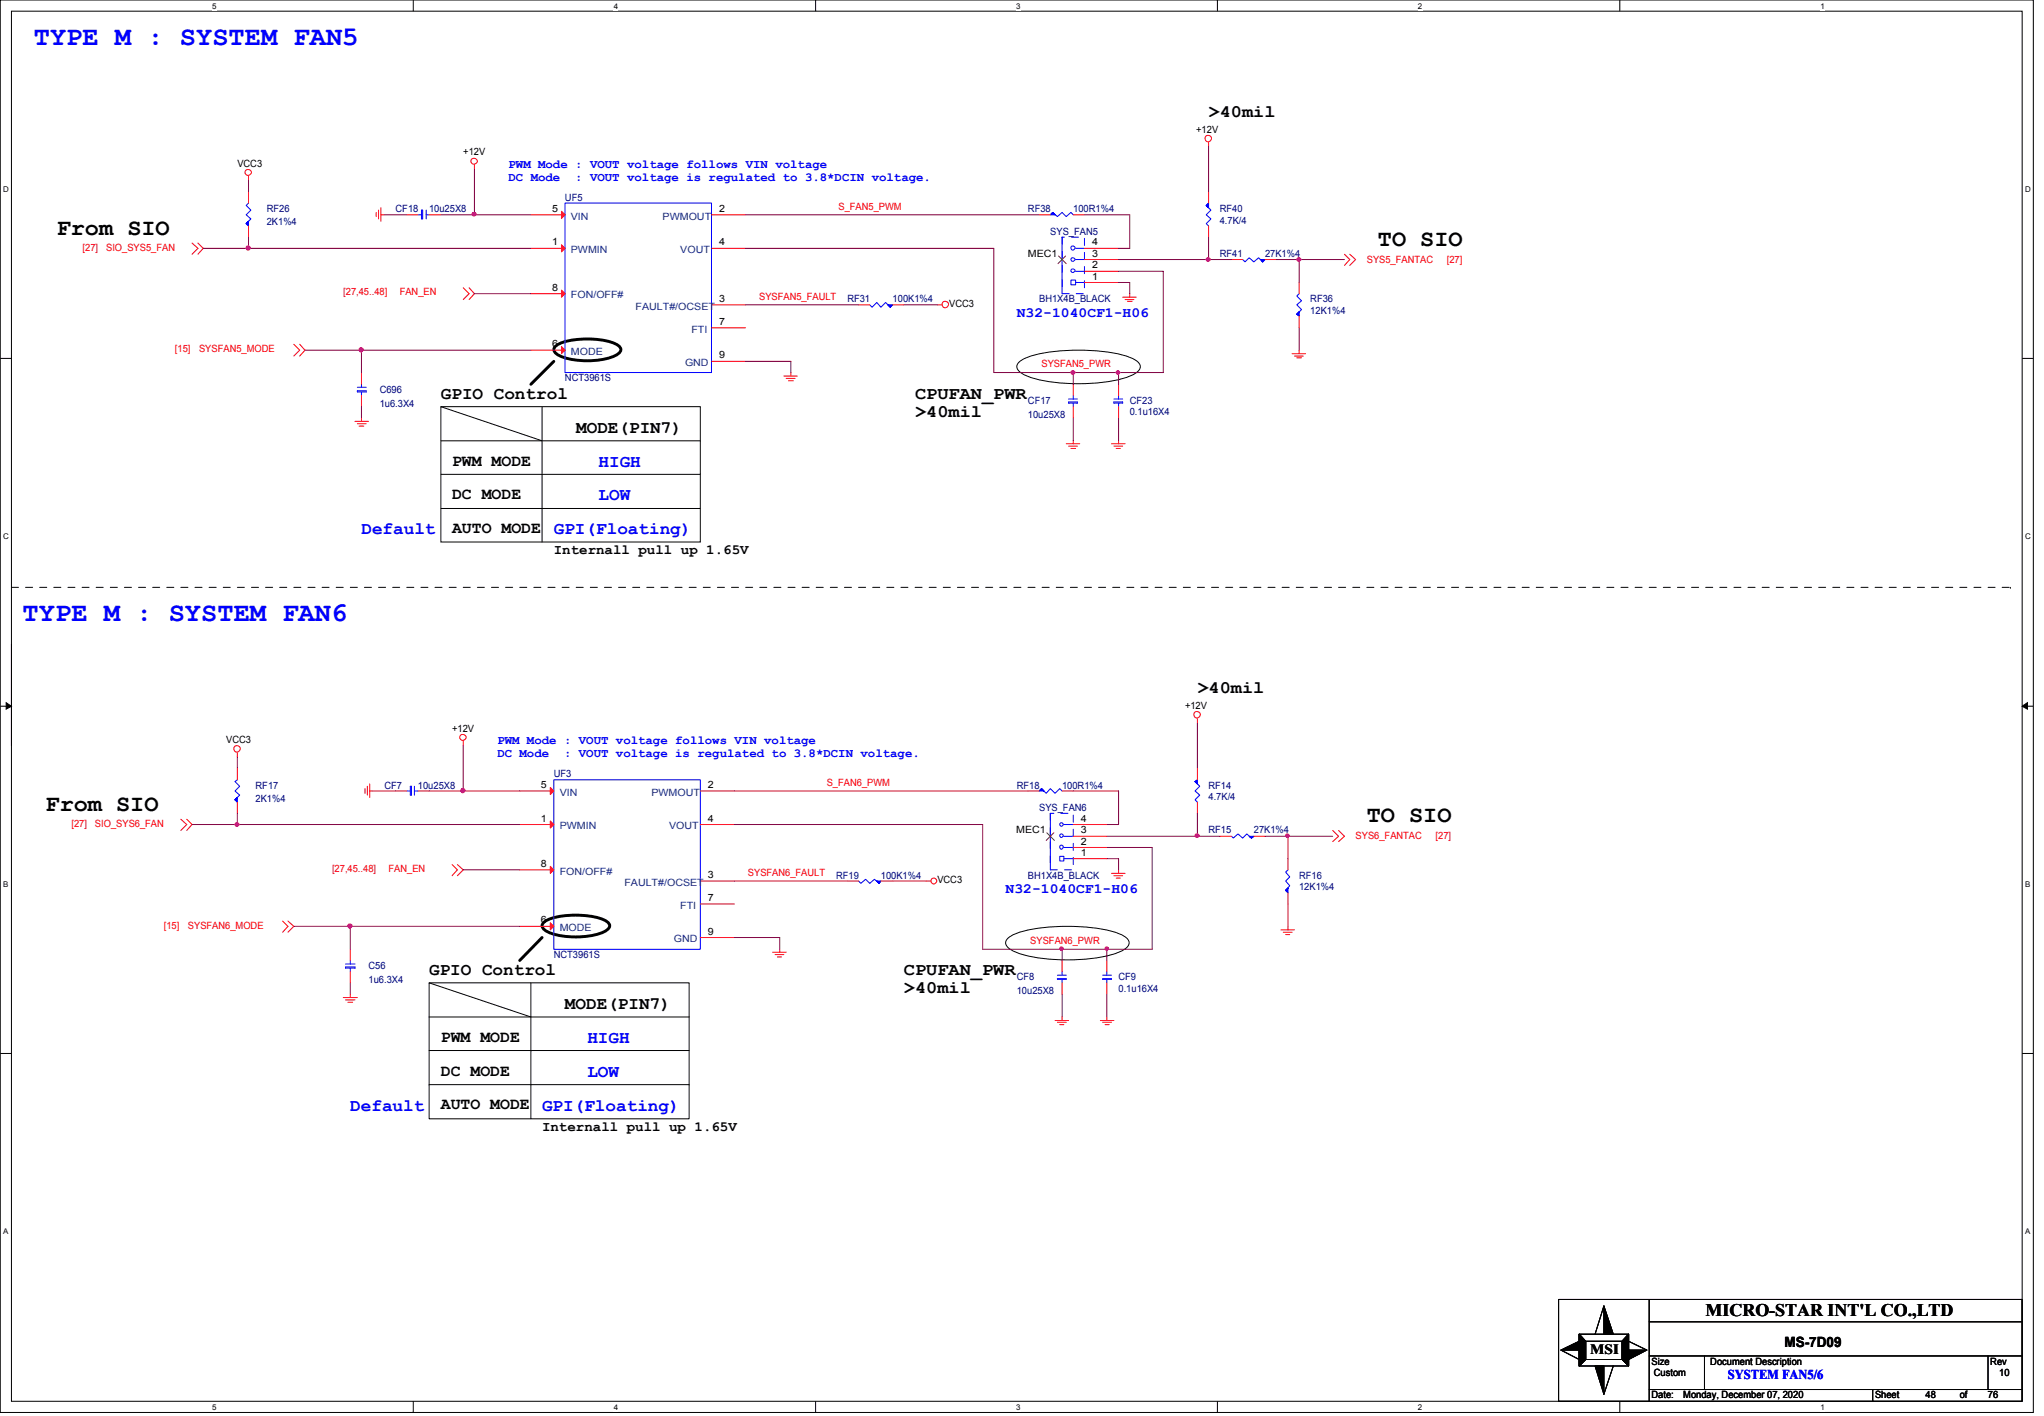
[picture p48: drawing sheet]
<svg xmlns="http://www.w3.org/2000/svg" width="294mm" height="204mm" viewBox="0 0 294 204" stroke-linecap="round" stroke-linejoin="round" font-family="sans-serif">
<defs><g id="words">
<g font-size="3.9" fill="#00f">
<text x="4.9" y="6.4">TYPE M : SYSTEM FAN5</text>
<text x="3.3" y="89.3">TYPE M : SYSTEM FAN6</text>
</g>
<g font-size="3.4">
<text x="8.2" y="33.8">From SIO</text>
<text x="198.3" y="35.4">TO SIO</text>
<text x="6.6" y="116.7">From SIO</text>
<text x="196.7" y="118.3">TO SIO</text>
</g>
<g font-size="2.5">
<text x="173.9" y="16.8">&gt;40mil</text>
<text x="63.5" y="57.4">GPIO Control</text>
<text x="131.7" y="57.4">CPUFAN_PWR</text>
<text x="131.7" y="59.9">&gt;40mil</text>
<text x="82.9" y="62.2">MODE(PIN7)</text>
<text x="172.3" y="99.7">&gt;40mil</text>
<text x="61.8" y="140.3">GPIO Control</text>
<text x="130.1" y="140.3">CPUFAN_PWR</text>
<text x="130.1" y="142.8">&gt;40mil</text>
<text x="81.3" y="145.1">MODE(PIN7)</text>
<text x="245.5" y="189.3">MICRO-STAR INT'L CO.,LTD</text>
</g>
<g font-size="2.5" fill="#00f">
<text x="86.1" y="67.1">HIGH</text>
<text x="86.1" y="72">LOW</text>
<text x="52" y="76.9">Default</text>
<text x="79.7" y="76.9">GPI(Floating)</text>
<text x="84.5" y="150">HIGH</text>
<text x="84.5" y="154.9">LOW</text>
<text x="50.4" y="159.8">Default</text>
<text x="78" y="159.8">GPI(Floating)</text>
</g>
<g font-size="2.4">
<text x="65.1" y="67">PWM MODE</text>
<text x="65.1" y="71.8">DC MODE</text>
<text x="65.1" y="76.7">AUTO MODE</text>
<text x="63.5" y="149.9">PWM MODE</text>
<text x="63.5" y="154.8">DC MODE</text>
<text x="63.5" y="159.6">AUTO MODE</text>
</g>
<g font-size="2" fill="#00f">
<text x="146.3" y="45.6">N32-1040CF1-H06</text>
<text x="144.7" y="128.4">N32-1040CF1-H06</text>
</g>
<g font-size="2">
<text x="79.7" y="79.7">Internall pull up 1.65V</text>
<text x="78" y="162.6">Internall pull up 1.65V</text>
<text x="228.9" y="194.7">MSI</text>
<text x="256.8" y="193.7">MS-7D09</text>
</g>
<text font-size="1.9" fill="#00f" x="248.7" y="198.4">SYSTEM FAN5/6</text>
<g font-size="1.8" fill="#00f">
<text x="73.2" y="24.2">PWM Mode : VOUT voltage follows VIN voltage</text>
<text x="73.2" y="26">DC Mode</text>
<text x="82.8" y="26">: VOUT voltage is regulated to 3.8*DCIN voltage.</text>
<text x="71.6" y="107.1">PWM Mode : VOUT voltage follows VIN voltage</text>
<text x="71.6" y="108.9">DC Mode</text>
<text x="81.2" y="108.9">: VOUT voltage is regulated to 3.8*DCIN voltage.</text>
</g>
<g font-size="1.4">
<text x="66.7" y="22.4">+12V</text>
<text x="172.2" y="19.1">+12V</text>
<text x="34.2" y="24">VCC3</text>
<text x="79.5" y="35.3">1</text>
<text x="79.5" y="30.5">5</text>
<text x="103.5" y="35.3">4</text>
<text x="103.5" y="30.5">2</text>
<text x="157.2" y="35.3">4</text>
<text x="79.5" y="41.8">8</text>
<text x="148" y="36.9">MEC1</text>
<text x="157.2" y="40.2">1</text>
<text x="157.2" y="38.6">2</text>
<text x="157.2" y="36.9">3</text>
<text x="103.5" y="43.4">3</text>
<text x="103.5" y="46.7">7</text>
<text x="136.6" y="44.2">VCC3</text>
<text x="79.5" y="50">6</text>
<text x="103.5" y="51.6">9</text>
<text x="32.6" y="106.9">VCC3</text>
<text x="65.1" y="105.3">+12V</text>
<text x="170.6" y="102">+12V</text>
<text x="77.8" y="113.4">5</text>
<text x="101.9" y="113.4">2</text>
<text x="77.8" y="118.2">1</text>
<text x="101.9" y="118.2">4</text>
<text x="146.3" y="119.9">MEC1</text>
<text x="155.6" y="119.9">3</text>
<text x="155.6" y="118.2">4</text>
<text x="77.8" y="124.7">8</text>
<text x="155.6" y="123.1">1</text>
<text x="155.6" y="121.5">2</text>
<text x="101.9" y="126.3">3</text>
<text x="101.9" y="129.6">7</text>
<text x="134.9" y="127.1">VCC3</text>
<text x="77.8" y="132.8">6</text>
<text x="101.9" y="134.5">9</text>
<text x="237.7" y="196.3">Size</text>
<text x="238" y="198">Custom</text>
<text x="246.2" y="196.3">Document Description</text>
<text x="286.5" y="196.3">Rev</text>
<text x="287.7" y="198">10</text>
<text x="237.7" y="201.2">Date:</text>
<text x="242.3" y="201.2">Monday, December 07, 2020</text>
<text x="269.9" y="201.2">Sheet</text>
<text x="277.2" y="201.2">48</text>
<text x="282.1" y="201.2">of</text>
<text x="286.1" y="201.2">76</text>
</g>
<g font-size="1.4" fill="#000080">
<text x="81.3" y="28.9">UF5</text>
<text x="38.4" y="30.5">RF26</text>
<text x="38.4" y="32.4">2K1%4</text>
<text x="56.9" y="30.5">CF18</text>
<text x="61.8" y="30.5">10u25X8</text>
<text x="148" y="30.5">RF38</text>
<text x="151.2" y="33.8">SYS_FAN5</text>
<text x="154.5" y="30.5">100R1%4</text>
<text x="175.6" y="30.5">RF40</text>
<text x="175.6" y="32.2">4.7K/4</text>
<text x="175.6" y="37">RF41</text>
<text x="182.1" y="37">27K1%4</text>
<text x="122" y="43.5">RF31</text>
<text x="128.5" y="43.5">100K1%4</text>
<text x="149.6" y="43.5">BH1X4B_BLACK</text>
<text x="188.6" y="43.5">RF36</text>
<text x="188.6" y="45.1">12K1%4</text>
<text x="54.6" y="56.6">C696</text>
<text x="54.6" y="58.5">1u6.3X4</text>
<text x="81.3" y="54.9">NCT3961S</text>
<text x="148" y="58.2">CF17</text>
<text x="162.6" y="58.2">CF23</text>
<text x="162.6" y="59.8">0.1u16X4</text>
<text x="148" y="60.1">10u25X8</text>
<text x="36.8" y="113.5">RF17</text>
<text x="55.3" y="113.5">CF7</text>
<text x="60.2" y="113.5">10u25X8</text>
<text x="79.7" y="111.8">UF3</text>
<text x="146.3" y="113.5">RF18</text>
<text x="152.9" y="113.5">100R1%4</text>
<text x="173.9" y="113.5">RF14</text>
<text x="36.8" y="115.4">2K1%4</text>
<text x="149.6" y="116.7">SYS_FAN6</text>
<text x="173.9" y="115.1">4.7K/4</text>
<text x="173.9" y="119.9">RF15</text>
<text x="180.5" y="119.9">27K1%4</text>
<text x="120.4" y="126.4">RF19</text>
<text x="126.8" y="126.4">100K1%4</text>
<text x="148" y="126.4">BH1X4B_BLACK</text>
<text x="187" y="126.4">RF16</text>
<text x="187" y="128">12K1%4</text>
<text x="79.7" y="137.8">NCT3961S</text>
<text x="53" y="139.4">C56</text>
<text x="53" y="141.4">1u6.3X4</text>
<text x="146.3" y="141.1">CF8</text>
<text x="146.3" y="143">10u25X8</text>
<text x="161" y="141.1">CF9</text>
<text x="161" y="142.7">0.1u16X4</text>
</g>
<g font-size="1.4" fill="#004080">
<text x="82.2" y="31.6">VIN</text>
<text x="95.4" y="31.6">PWMOUT</text>
<text x="82.2" y="36.4">PWMIN</text>
<text x="97.9" y="36.4">VOUT</text>
<text x="82.2" y="42.9">FON/OFF#</text>
<text x="91.5" y="44.5">FAULT#/OCSET</text>
<text x="99.5" y="47.8">FTI</text>
<text x="82.2" y="51.1">MODE</text>
<text x="98.6" y="52.7">GND</text>
<text x="80.6" y="119.3">PWMIN</text>
<text x="80.6" y="114.5">VIN</text>
<text x="93.8" y="114.5">PWMOUT</text>
<text x="96.3" y="119.3">VOUT</text>
<text x="80.6" y="125.8">FON/OFF#</text>
<text x="89.9" y="127.4">FAULT#/OCSET</text>
<text x="97.9" y="130.7">FTI</text>
<text x="80.6" y="133.9">MODE</text>
<text x="97" y="135.6">GND</text>
</g>
<g font-size="1.4" fill="#f00">
<text x="120.7" y="30.1">S_FAN5_PWM</text>
<text x="11.9" y="36.1">[27]</text>
<text x="15.3" y="36.1">SIO_SYS5_FAN</text>
<text x="196.7" y="37.8">SYS5_FANTAC</text>
<text x="208.2" y="37.8">[27]</text>
<text x="49.4" y="42.5">[27,45..48]</text>
<text x="57.5" y="42.5">FAN_EN</text>
<text x="109.3" y="43.1">SYSFAN5_FAULT</text>
<text x="25.2" y="50.6">[15]</text>
<text x="28.7" y="50.6">SYSFAN5_MODE</text>
<text x="149.9" y="52.8">SYSFAN5_PWR</text>
<text x="119" y="113">S_FAN6_PWM</text>
<text x="10.3" y="119">[27]</text>
<text x="13.7" y="119">SIO_SYS6_FAN</text>
<text x="47.8" y="125.5">[27,45..48]</text>
<text x="55.9" y="125.5">FAN_EN</text>
<text x="107.7" y="126">SYSFAN6_FAULT</text>
<text x="195.1" y="120.7">SYS6_FANTAC</text>
<text x="206.6" y="120.7">[27]</text>
<text x="23.6" y="133.6">[15]</text>
<text x="27" y="133.6">SYSFAN6_MODE</text>
<text x="148.3" y="135.8">SYSFAN6_PWR</text>
</g>
<g font-size="1.1">
<text x="30.5" y="1.3">5</text>
<text x="88.3" y="1.3">4</text>
<text x="146.3" y="1.3">3</text>
<text x="204.1" y="1.3">2</text>
<text x="262" y="1.3">1</text>
<text x=".5" y="27.6">D</text>
<text x="291.5" y="27.6">D</text>
<text x=".5" y="77.6">C</text>
<text x="291.5" y="77.6">C</text>
<text x=".5" y="127.6">B</text>
<text x="291.5" y="127.6">B</text>
<text x=".5" y="177.5">A</text>
<text x="291.5" y="177.5">A</text>
<text x="30.5" y="202.9">5</text>
<text x="88.3" y="202.9">4</text>
<text x="146.3" y="202.9">3</text>
<text x="204.1" y="202.9">2</text>
<text x="262" y="202.9">1</text>
</g>
</g></defs>
<path d="M0 0h292.7v203.2h-292.7zM1.6 1.6h289.4v200h-289.4z" fill="none" stroke="#000" stroke-width=".14"/>
<g fill="#fff">
<path d="M30.5 .3h.6v1.2h-.6z"/>
<path d="M30.5 201.9h.6v1.2h-.6z"/>
</g>
<path d="M59.5 0v1.6M59.5 201.6v1.6" fill="none" stroke="#000" stroke-width=".14"/>
<g fill="#fff">
<path d="M88.3 .3h.6v1.2h-.6z"/>
<path d="M88.3 201.9h.6v1.2h-.6z"/>
</g>
<path d="M117.4 0v1.6M117.4 201.6v1.6" fill="none" stroke="#000" stroke-width=".14"/>
<g fill="#fff">
<path d="M146.3 .3h.6v1.2h-.6z"/>
<path d="M146.3 201.9h.6v1.2h-.6z"/>
</g>
<path d="M175.2 0v1.6M175.2 201.6v1.6" fill="none" stroke="#000" stroke-width=".14"/>
<g fill="#fff">
<path d="M204.1 .3h.6v1.2h-.6z"/>
<path d="M204.1 201.9h.6v1.2h-.6z"/>
</g>
<path d="M233.1 0v1.6M233.1 201.6v1.6" fill="none" stroke="#000" stroke-width=".14"/>
<g fill="#fff">
<path d="M262 .3h.6v1.2h-.6z"/>
<path d="M262 201.9h.6v1.2h-.6z"/>
<path d="M.5 26.6h.7v1.3h-.7z"/>
<path d="M291.5 26.6h.7v1.3h-.7z"/>
<path d="M.5 76.5h.7v1.3h-.7z"/>
<path d="M291.5 76.5h.7v1.3h-.7z"/>
</g>
<path d="M0 51.6h1.6M291 51.6h1.7" fill="none" stroke="#000" stroke-width=".14"/>
<g fill="#fff">
<path d="M.5 126.6h.6v1.2h-.6z"/>
<path d="M291.5 126.6h.6v1.2h-.6z"/>
</g>
<path d="M0 101.6h1.6M.9 101.1l.7 .5-.7 .4zM291 101.6h1.7M291 101.6l.8-.5v.9z" fill="none" stroke="#000" stroke-width=".14"/>
<path d="M.9 101.1l.7 .5-.7 .4zM291 101.6l.8-.5v.9z" fill="#000"/>
<g fill="#fff">
<path d="M.5 176.5h.6v1.3h-.6z"/>
<path d="M291.5 176.5h.6v1.3h-.6z"/>
</g>
<g fill="none" stroke="#000" stroke-width=".14">
<path d="M63.5 58.5l14.5 4.9M63.5 58.5h37.3v19.5h-37.3zM78 58.5v19.5M146.8 52a11.9 11.9 0 0 1 5.6-1.5 26.7 26.7 0 0 1 10 .8 2.1 2.1 0 0 1 1.7 1.4 2.14 2.14 0 0 1-1.7 1.5 26.1 26.1 0 0 1-14.3 0 2.14 2.14 0 0 1-1.8-1.5l.2-.3zM63.5 63.4h37.3M63.5 68.2h37.3M63.5 73.2h37.3M1.6 92.6v14.7M145.2 134.9a11.9 11.9 0 0 1 5.6-1.5 26.7 26.7 0 0 1 10 .8 2.1 2.1 0 0 1 1.7 1.4 2.14 2.14 0 0 1-1.7 1.5 26.1 26.1 0 0 1-14.3 0 2.14 2.14 0 0 1-1.8-1.5l.2-.4zM0 151.6h1.6M61.8 146.3h37.4M61.8 151.1h37.4"/>
<path d="M61.8 156h37.4M61.8 141.4l14.6 4.9M61.8 141.4h37.4v19.6h-37.4zM76.4 141.4v19.6M291 151.6h1.7M224.3 186.9h66.7v14.7h-66.7zM224.7 194.2l2.6-1.2v1.2zM224.7 194.2l2.6 1.4M227.3 191.9l.9 1.1v2.6l-.9 .9zM227.3 191.9l.9 1.1M227.3 191.9h7.1v4.6h-7.1zM228.2 195.6l-.9 .9"/>
<path d="M228.2 193h5.3v2.6h-5.3zM229.6 196.5h1.2v4.1zM230.8 187.9l1.4 4h-1.4zM230.8 187.9l-1.2 4M232.2 196.5l-1.4 4.1M233.5 195.6l.9 .9M234.4 193l2.6 1.2M234.4 194.2h2.6l-2.6 1.4zM234.4 191.9v4.6l-.9-.9v-2.6zM234.4 191.9l-.9 1.1M237.4 199.9h53.6M237.4 195.1h53.6"/>
<path d="M237.4 190.2h53.6M237.4 186.9v14.7M245.3 195.1v4.8M269.5 199.9v1.7M286.1 195.1v4.8"/>
</g>
<path d="M79.7 52l-3.3 3.3M80.1 49.7a10.8 10.8 0 0 1 7.1-.7 3.4 3.4 0 0 1 2.1 1l.1 .3a1.74 1.74 0 0 1-1.5 1.1 11.7 11.7 0 0 1-7.4-.2l-.7-.6-.1-.3 .1-.3zM78 134.9l-3.2 3.3M78.4 132.6a10.6 10.6 0 0 1 6.4-.8 5 5 0 0 1 2.9 1.1l.1 .3a1.74 1.74 0 0 1-1.5 1.1 12 12 0 0 1-7.5-.2l-.7-.6-.1-.3 .1-.3z" fill="none" stroke="#000" stroke-width=".42"/>
<path d="M1.6 84.5h287.8M289.4 84.5h.1" fill="none" stroke="#000" stroke-width=".14" stroke-dasharray="1 1 1 1 1 1 1 1"/>
<g fill="none" stroke="#f00" stroke-width=".14">
<path d="M27.6 35l.9 .7-.9 .9M28.5 35l.7 .7-.7 .9M35.8 25.3v.7M54.1 30.6v.6M54.5 30.2v1.3M54.8 30.9h.5M54.8 29.9v1.9M68.3 23.7v.7M102.4 35.7h4.9M102.4 30.9h4.9M173.9 20.5v.6M193.5 36.6l.8 .7-.8 .9"/>
<path d="M194.3 36.6l.8 .7-.8 .9M42.3 49.5l.8 .9-.8 .8M43.1 49.5l.8 .9-.8 .8M66.7 41.4l.8 .8-.8 .9M67.5 41.4l.8 .8-.8 .9M102.4 43.9h4.9M112.8 54.1h2M113.2 54.4h1.2M113.5 54.8h.7M113.8 53.6v.5M134.9 43.9h.7M161.6 42.8h1.9"/>
<path d="M161.9 43.1h1.3M162.3 43.4h.6M162.6 42.2v.6M186 50.9h1.9M186.3 51.2h1.3M186.6 51.5h.7M187 50.4v.5M51.1 60.6h1.9M51.4 61h1.3M51.7 61.3h.7M52 60.1v.5M153.5 63.8h1.9"/>
<path d="M153.8 64.2h1.3M154.1 64.5h.7M154.5 63.4v.4M160 63.8h1.9M160.3 64.2h1.3M160.7 64.5h.5M161 63.4v.4M26 117.9l.9 .7-.9 .9M26.9 117.9l.7 .7-.7 .9M34.2 108.3v.6M52.5 113.5v.6M52.9 113.1v1.3"/>
<path d="M53.2 113.8h.4M53.2 112.8v1.9M66.7 106.6v.7M172.3 103.4v.7M191.8 119.5l.9 .8-.9 .8M192.7 119.5l.8 .8-.8 .8M40.7 132.5l.7 .8-.7 .8M41.4 132.5l.9 .8-.9 .8M65.1 124.4l.7 .7-.7 .9M65.8 124.4l.9 .7-.9 .9M111.2 137h2M111.5 137.3h1.3"/>
<path d="M111.9 137.7h.6M112.2 136.6v.4M133.3 126.7h.7M160 125.6h1.9M160.3 126h1.3M160.7 126.3h.5M161 125.1v.5M184.4 133.8h1.9M184.7 134.1h1.3M185 134.5h.6M185.4 133.3v.5M49.4 143.5h2"/>
<path d="M49.7 143.9h1.4M50.1 144.2h.7M50.4 143v.5M151.8 146.8h2M152.2 147.1h1.3M152.5 147.4h.6M152.9 146.3v.5M158.4 146.8h1.9M158.7 147.1h1.3M159 147.4h.6M159.3 146.3v.5"/>
<circle cx="173.9" cy="19.9" r=".48"/>
<circle cx="35.7" cy="24.8" r=".45"/>
<circle cx="68.3" cy="23.2" r=".45"/>
<circle cx="136" cy="43.8" r=".48"/>
<circle cx="34.1" cy="107.7" r=".48"/>
<circle cx="66.6" cy="106.1" r=".45"/>
<circle cx="172.3" cy="102.8" r=".48"/>
<circle cx="134.4" cy="126.7" r=".42"/>
</g>
<g fill="#000">
<path d="M224.7 194.2l2.6-1.2v1.2zM230.8 187.9l1.4 4h-1.4zM234.4 194.2h2.6l-2.6 1.4zM229.6 196.5h1.2v4.1z"/>
<path d="M227.3 191.9l.9 1.1v2.6l-.9 .9z" fill-rule="evenodd"/>
<path d="M227.3 191.9l.9 1.1v2.6l-.9 .9z" fill-rule="evenodd"/>
<path d="M227.3 191.9l.9 1.1v2.6l-.9 .9z" fill-rule="evenodd"/>
<path d="M234.4 191.9v4.6l-.9-.9v-2.6z" fill-rule="evenodd"/>
<path d="M234.4 191.9v4.6l-.9-.9v-2.6z" fill-rule="evenodd"/>
<path d="M234.4 191.9v4.6l-.9-.9v-2.6z" fill-rule="evenodd"/>
</g>
<path d="M81.3 29.2h21.1v24.4h-21.1z" fill="none" stroke="#00f" stroke-width=".14"/>
<path d="M80.8 35.2l.5 .5-.5 .5z" fill="#f00"/>
<path d="M76.4 35.7h4.9M80.8 35.2l.5 .5-.5 .5z" fill="none" stroke="#f00" stroke-width=".14"/>
<path d="M80.8 41.7l.5 .5-.5 .6z" fill="#f00"/>
<path d="M76.4 42.2h4.9M80.8 41.7l.5 .5-.5 .6zM102.4 47.2h4.9" fill="none" stroke="#f00" stroke-width=".14"/>
<path d="M80.8 49.9l.5 .5-.5 .5z" fill="#f00"/>
<path d="M76.4 50.4h4.9M80.8 49.9l.5 .5-.5 .5z" fill="none" stroke="#f00" stroke-width=".14"/>
<path d="M80.8 30.4l.5 .5-.5 .5z" fill="#f00"/>
<path d="M76.4 30.9h4.9M80.8 30.4l.5 .5-.5 .5zM102.4 52h4.9M56.9 113.8h1.6M60.2 113.8h1.6" fill="none" stroke="#f00" stroke-width=".14"/>
<path d="M178.9 37.3l.3 .4 .6-.6 .7 .6 .6-.6 .6 .6 .4-.4M58.5 113.8h.6M59.1 113.1h.1v1.3h-.1zM59.6 113.1v1.3M59.6 113.8h.6" fill="none" stroke="#00f" stroke-width=".14"/>
<path d="M181.5 37.3h.6l-.4 .4z" fill-rule="evenodd" fill="#00f"/>
<path d="M181.5 37.3h.6l-.4 .4zM123.6 126.7l.3 .4 .7-.6 .6 .6 .7-.6 .6 .6 .3-.4" fill="none" stroke="#00f" stroke-width=".14"/>
<path d="M177.3 37.3h1.6M182.1 37.3h1.6" fill="none" stroke="#f00" stroke-width=".14"/>
<path d="M126.2 126.7h.6l-.3 .4z" fill-rule="evenodd" fill="#00f"/>
<path d="M60.2 30.9h.5M60.7 30.2h.1v1.3h-.1zM61.3 30.2v1.3M61.3 30.9h.5M172.3 112.2l-.3 .2 .7 .7-.7 .7 .7 .6-.7 .7 .3 .3M126.2 126.7h.6l-.3 .4z" fill="none" stroke="#00f" stroke-width=".14"/>
<path d="M58.5 30.9h1.7M61.8 30.9h1.7M122 126.7h1.6M126.8 126.7h1.7" fill="none" stroke="#f00" stroke-width=".14"/>
<path d="M172 112.4l.3-.2v.6z" fill-rule="evenodd" fill="#00f"/>
<path d="M125.2 43.9l.3 .3 .7-.7 .6 .7 .7-.7 .6 .7 .4-.3M172 112.4l.3-.2v.6zM49.7 138.7h1.4M49.7 139.1h1.4v.2h-1.4zM50.4 139.3v.5M50.4 138.2v.5" fill="none" stroke="#00f" stroke-width=".14"/>
<path d="M172.3 110.5v1.7M172.3 115.4v1.6M50.4 139.8v1.6M50.4 136.6v1.6" fill="none" stroke="#f00" stroke-width=".14"/>
<path d="M127.8 43.9h.7l-.4 .3z" fill-rule="evenodd" fill="#00f"/>
<path d="M173.9 29.2l-.3 .3 .7 .7-.7 .7 .7 .6-.7 .7 .3 .3M127.8 43.9h.7l-.4 .3zM152.9 139.8v.5M152.2 140.3h1.3M152.2 140.8h1.3v.1h-1.3zM152.9 140.9v.5" fill="none" stroke="#00f" stroke-width=".14"/>
<path d="M123.6 43.9h1.6M128.5 43.9h1.6M152.9 138.2v1.6M152.9 141.4v1.6" fill="none" stroke="#f00" stroke-width=".14"/>
<path d="M173.6 29.5l.3-.3v.7z" fill-rule="evenodd" fill="#00f"/>
<path d="M173.6 29.5l.3-.3v.7zM34.2 112.2l-.4 .2 .7 .7-.7 .7 .7 .6-.7 .7 .4 .3" fill="none" stroke="#00f" stroke-width=".14"/>
<path d="M173.9 27.6v1.6M173.9 32.5v1.6" fill="none" stroke="#f00" stroke-width=".14"/>
<path d="M33.8 115.1l.4-.4v.7l-.4-.3 .4-.4z" fill-rule="evenodd" fill="#00f"/>
<path d="M51.4 55.7h1.3M51.4 56.2h1.3v.2h-1.3zM52 56.4v.5M52 55.3v.4M153.8 57.8h1.3v.2h-1.3zM153.8 57.4h1.3M154.5 58v.5M154.5 56.9v.5M33.8 115.1l.4-.4v.7l-.4-.3 .4-.4zM149.6 113.8l.3-.3 .7 .6 .6-.6 .6 .6 .7-.6 .4 .3" fill="none" stroke="#00f" stroke-width=".14"/>
<path d="M52 56.9v1.6M52 53.6v1.7M154.5 58.5v1.6M154.5 55.3v1.6M34.2 115.4v1.6M34.2 110.5v1.7" fill="none" stroke="#f00" stroke-width=".14"/>
<path d="M149.9 113.5l.3 .3h-.6l.3-.3 .3 .3z" fill-rule="evenodd" fill="#00f"/>
<path d="M35.8 29.2l-.4 .3 .7 .7-.7 .7 .7 .6-.7 .7 .4 .3M149.9 113.5l.3 .3h-.6l.3-.3 .3 .3z" fill="none" stroke="#00f" stroke-width=".14"/>
<path d="M148 113.8h1.6M152.9 113.8h1.6" fill="none" stroke="#f00" stroke-width=".14"/>
<path d="M35.4 32.2l.4-.4v.7l-.4-.3 .4-.4z" fill-rule="evenodd" fill="#00f"/>
<g fill="none" stroke="#00f" stroke-width=".14">
<path d="M35.4 32.2l.4-.4v.7l-.4-.3 .4-.4zM151.2 30.9l.3-.3 .7 .6 .7-.6 .6 .6 .6-.6 .4 .3M151.2 117v8.1M152.6 118.5l.2-.1 .2 .2-.2 .3-.2-.1zM153.1 118.6h1.4M152.5 123.2h.6v.7h-.6zM152.6 120.1l.2-.1 .2 .2-.2 .3-.2-.1zM153.1 123.5h1.4M153.1 121.9h1.4M153.1 120.3h1.4"/>
<circle cx="152.8" cy="121.9" r=".28"/>
</g>
<path d="M35.8 32.5v1.6M35.8 27.6v1.6M154.5 118.6h4.8M151.2 120.3h.1M154.5 123.5h4.8M154.5 121.9h4.8M154.5 120.3h4.8" fill="none" stroke="#f00" stroke-width=".14"/>
<path d="M151.2 117h3.3v8.1h-3.3z" fill="none" stroke="#fff" stroke-width=".14" stroke-dasharray="1 1 1 1 1 1 1 1"/>
<path d="M151.2 117h3.3v8.1h-3.3z" fill="none" stroke="#00f" stroke-width=".14" stroke-dasharray="1 1 1 1 1 1 1 1"/>
<path d="M150.7 119.8l1.1 1.1M151.7 119.8l-1.1 1.1" fill="none" stroke="#804000" stroke-width=".14"/>
<path d="M151.5 30.6l.3 .3h-.6l.3-.3 .3 .3z" fill-rule="evenodd" fill="#00f"/>
<g fill="none" stroke="#00f" stroke-width=".14">
<path d="M151.5 30.6l.3 .3h-.6l.3-.3 .3 .3zM152.9 34.1v8.1M154.8 39h1.3M154.8 37.3h1.3M154.8 35.7h1.3M154.1 40.3h.7v.7h-.7zM154.8 40.6h1.3M160.3 57.4h1.3M160.3 57.8h1.3v.2h-1.3zM161 58v.5M161 56.9v.5M159.3 139.8v.5"/>
<path d="M185.4 125.1l-.4 .4 .6 .7-.6 .5 .6 .7-.6 .7 .4 .3M158.7 140.3h1.3M158.7 140.8h1.3v.1h-1.3zM159.3 140.9v.5"/>
<circle cx="154.4" cy="35.7" r=".31"/>
<circle cx="154.4" cy="39" r=".28"/>
<circle cx="154.4" cy="37.4" r=".28"/>
</g>
<path d="M149.6 30.9h1.6M152.9 37.3h.1M154.5 30.9h1.6M156.1 39h4.9M156.1 37.3h4.9M156.1 35.7h4.9M156.1 40.6h4.9M161 58.5v1.6M161 55.3v1.6M159.3 138.2v1.6M159.3 141.4v1.6" fill="none" stroke="#f00" stroke-width=".14"/>
<path d="M152.9 34.1h3.2v8.1h-3.2z" fill="none" stroke="#fff" stroke-width=".14" stroke-dasharray="1 1 1 1 1 1 1 1"/>
<path d="M152.9 34.1h3.2v8.1h-3.2z" fill="none" stroke="#00f" stroke-width=".14" stroke-dasharray="1 1 1 1 1 1 1 1"/>
<path d="M152.4 36.8l1.1 1.1M153.4 36.8l-1.1 1.1" fill="none" stroke="#804000" stroke-width=".14"/>
<path d="M185 128.1l.4-.3v.6l-.4-.3 .4-.3z" fill-rule="evenodd" fill="#00f"/>
<path d="M187 42.2l-.4 .4 .7 .7-.7 .6 .7 .6-.7 .7 .4 .3M185 128.1l.4-.3v.6l-.4-.3 .4-.3z" fill="none" stroke="#00f" stroke-width=".14"/>
<path d="M185.4 128.4v1.7M185.4 123.5v1.6" fill="none" stroke="#f00" stroke-width=".14"/>
<path d="M186.6 45.2l.4-.3v.6l-.4-.3 .4-.3z" fill-rule="evenodd" fill="#00f"/>
<path d="M186.6 45.2l.4-.3v.6l-.4-.3 .4-.3zM79.7 112.2h21.1v24.4h-21.1z" fill="none" stroke="#00f" stroke-width=".14"/>
<path d="M187 45.5v1.7M187 40.6v1.6M100.8 118.6h4.9M100.8 113.8h4.9M100.8 126.7h4.9" fill="none" stroke="#f00" stroke-width=".14"/>
<path d="M79.2 118.1l.5 .5-.5 .5z" fill="#f00"/>
<path d="M74.8 118.6h4.9M79.2 118.1l.5 .5-.5 .5z" fill="none" stroke="#f00" stroke-width=".14"/>
<path d="M79.2 124.6l.5 .5-.5 .5z" fill="#f00"/>
<path d="M74.8 125.1h4.9M79.2 124.6l.5 .5-.5 .5zM100.8 130.1h4.9" fill="none" stroke="#f00" stroke-width=".14"/>
<path d="M79.2 132.8l.5 .5-.5 .5z" fill="#f00"/>
<path d="M74.8 133.3h4.9M79.2 132.8l.5 .5-.5 .5z" fill="none" stroke="#f00" stroke-width=".14"/>
<path d="M79.2 113.3l.5 .5-.5 .5z" fill="#f00"/>
<path d="M74.8 113.8h4.9M79.2 113.3l.5 .5-.5 .5zM100.8 134.9h4.9" fill="none" stroke="#f00" stroke-width=".14"/>
<path d="M177.3 120.3l.2 .3 .7-.6 .7 .6 .6-.6 .6 .6 .4-.3" fill="none" stroke="#00f" stroke-width=".14"/>
<path d="M179.8 120.3h.7l-.4 .3z" fill-rule="evenodd" fill="#00f"/>
<path d="M179.8 120.3h.7l-.4 .3z" fill="none" stroke="#00f" stroke-width=".14"/>
<path d="M175.6 120.3h1.7M180.5 120.3h1.6" fill="none" stroke="#f00" stroke-width=".14"/>
<path d="M52 58.5v1.6M76.4 50.4h-24.4v3.2" fill="none" stroke="#800040" stroke-width=".14"/>
<circle cx="52" cy="50.3" r=".31" fill="#f0f"/>
<circle cx="52" cy="50.3" r=".31" fill="none" stroke="#f0f" stroke-width=".14"/>
<path d="M35.8 34.1v1.6h40.6" fill="none" stroke="#800040" stroke-width=".14"/>
<circle cx="35.7" cy="35.7" r=".31" fill="#f0f"/>
<circle cx="35.7" cy="35.7" r=".31" fill="none" stroke="#f0f" stroke-width=".14"/>
<path d="M63.5 30.9h4.8M107.3 30.9h42.3M107.3 35.7h35.7M162.6 30.9v4.8h-1.6M173.9 21.1v6.5M113.8 52v1.6M143 53.6h18M154.5 53.6v1.7M161 53.6v1.7M154.5 60.1v3.3M161 60.1v3.3" fill="none" stroke="#800040" stroke-width=".14"/>
<circle cx="154.4" cy="53.6" r=".28" fill="#f0f"/>
<circle cx="154.4" cy="53.6" r=".28" fill="none" stroke="#f0f" stroke-width=".14"/>
<path d="M156.1 30.9h6.5M173.9 34.1v3.2h-12.9" fill="none" stroke="#800040" stroke-width=".14"/>
<circle cx="173.9" cy="37.4" r=".28" fill="#f0f"/>
<circle cx="173.9" cy="37.4" r=".28" fill="none" stroke="#f0f" stroke-width=".14"/>
<path d="M183.7 37.3h9.8M187 37.3v3.3M187 47.2v3.2" fill="none" stroke="#800040" stroke-width=".14"/>
<circle cx="187" cy="37.4" r=".28" fill="#f0f"/>
<circle cx="187" cy="37.4" r=".28" fill="none" stroke="#f0f" stroke-width=".14"/>
<path d="M143 35.7v17.9M161 39h6.4v14.6h-6.4M173.9 37.3h3.4M161 40.6h1.6v1.6" fill="none" stroke="#800040" stroke-width=".14"/>
<path d="M160.8 53.4h.3l.1 .2-.3 .2-.2-.2z" fill-rule="evenodd" fill="#f0f"/>
<path d="M160.8 53.4h.3l.1 .2-.3 .2-.2-.2z" fill="none" stroke="#f0f" stroke-width=".14"/>
<path d="M55.3 30.9h3.2M68.3 30.9h8.1" fill="none" stroke="#800040" stroke-width=".14"/>
<circle cx="68.3" cy="30.8" r=".28" fill="#f0f"/>
<circle cx="68.3" cy="30.8" r=".28" fill="none" stroke="#f0f" stroke-width=".14"/>
<path d="M29.2 35.7h6.6M35.8 26v1.6M68.3 24.4v6.5M43.9 50.4h8.1M68.3 42.2h8.1M107.3 43.9h16.3M107.3 52h6.5M130.1 43.9h4.8M74.8 133.3h-24.4v3.3M50.4 141.4v1.6" fill="none" stroke="#800040" stroke-width=".14"/>
<circle cx="50.4" cy="133.2" r=".31" fill="#f0f"/>
<circle cx="50.4" cy="133.2" r=".31" fill="none" stroke="#f0f" stroke-width=".14"/>
<path d="M34.2 117v1.6h40.6" fill="none" stroke="#800040" stroke-width=".14"/>
<circle cx="34.1" cy="118.6" r=".28" fill="#f0f"/>
<circle cx="34.1" cy="118.6" r=".28" fill="none" stroke="#f0f" stroke-width=".14"/>
<path d="M61.8 113.8h4.9M105.7 113.8h42.3M105.7 118.6h35.7M161 113.8v4.8h-1.7M172.3 104.1v6.4M112.2 134.9v1.7M152.9 138.2v-1.6h6.4v1.6M152.9 143v3.3M159.3 143v3.3" fill="none" stroke="#800040" stroke-width=".14"/>
<path d="M159.1 136.3l.2-.1 .3 .3-.3 .2-.2-.1z" fill-rule="evenodd" fill="#f0f"/>
<path d="M159.1 136.3l.2-.1 .3 .3-.3 .2-.2-.1z" fill="none" stroke="#f0f" stroke-width=".14"/>
<path d="M141.4 136.6h11.5" fill="none" stroke="#800040" stroke-width=".14"/>
<path d="M152.6 136.3l.2-.1 .2 .3-.2 .2-.2-.1z" fill-rule="evenodd" fill="#f0f"/>
<path d="M152.6 136.3l.2-.1 .2 .3-.2 .2-.2-.1z" fill="none" stroke="#f0f" stroke-width=".14"/>
<path d="M154.5 113.8h6.5M172.3 117v3.3h-13" fill="none" stroke="#800040" stroke-width=".14"/>
<circle cx="172.3" cy="120.3" r=".28" fill="#f0f"/>
<circle cx="172.3" cy="120.3" r=".28" fill="none" stroke="#f0f" stroke-width=".14"/>
<path d="M182.1 120.3h9.7M185.4 130.1v3.2M185.4 120.3v3.2" fill="none" stroke="#800040" stroke-width=".14"/>
<path d="M185.1 120.1l.2-.1 .2 .2-.2 .3-.2-.1z" fill-rule="evenodd" fill="#f0f"/>
<path d="M185.1 120.1l.2-.1 .2 .2-.2 .3-.2-.1z" fill="none" stroke="#f0f" stroke-width=".14"/>
<path d="M53.6 113.8h3.3M66.7 113.8h8.1M141.4 118.6v18M159.3 121.9h6.5v14.7h-6.5M159.3 123.5h1.7v1.6M172.3 120.3h3.3" fill="none" stroke="#800040" stroke-width=".14"/>
<circle cx="66.6" cy="113.7" r=".31" fill="#f0f"/>
<circle cx="66.6" cy="113.7" r=".31" fill="none" stroke="#f0f" stroke-width=".14"/>
<path d="M27.6 118.6h6.6M34.2 108.9v1.6M66.7 107.3v6.5M42.3 133.3h8.1M66.7 125.1h8.1M105.7 126.7h16.3M105.7 134.9h6.5M128.5 126.7h4.8" fill="none" stroke="#800040" stroke-width=".14"/>
<circle cx="52" cy="50.3" r=".31" fill="#f0f"/>
<circle cx="52" cy="50.3" r=".31" fill="none" stroke="#f0f" stroke-width=".14"/>
<circle cx="35.7" cy="35.7" r=".31" fill="#f0f"/>
<circle cx="35.7" cy="35.7" r=".31" fill="none" stroke="#f0f" stroke-width=".14"/>
<circle cx="154.4" cy="53.6" r=".28" fill="#f0f"/>
<circle cx="154.4" cy="53.6" r=".28" fill="none" stroke="#f0f" stroke-width=".14"/>
<circle cx="173.9" cy="37.4" r=".28" fill="#f0f"/>
<circle cx="173.9" cy="37.4" r=".28" fill="none" stroke="#f0f" stroke-width=".14"/>
<circle cx="187" cy="37.4" r=".28" fill="#f0f"/>
<circle cx="187" cy="37.4" r=".28" fill="none" stroke="#f0f" stroke-width=".14"/>
<path d="M160.8 53.4h.3l.1 .2-.3 .2-.2-.2z" fill-rule="evenodd" fill="#f0f"/>
<path d="M160.8 53.4h.3l.1 .2-.3 .2-.2-.2z" fill="none" stroke="#f0f" stroke-width=".14"/>
<circle cx="68.3" cy="30.8" r=".28" fill="#f0f"/>
<circle cx="68.3" cy="30.8" r=".28" fill="none" stroke="#f0f" stroke-width=".14"/>
<circle cx="50.4" cy="133.2" r=".31" fill="#f0f"/>
<circle cx="50.4" cy="133.2" r=".31" fill="none" stroke="#f0f" stroke-width=".14"/>
<circle cx="34.1" cy="118.6" r=".28" fill="#f0f"/>
<circle cx="34.1" cy="118.6" r=".28" fill="none" stroke="#f0f" stroke-width=".14"/>
<path d="M159.1 136.3l.2-.1 .3 .3-.3 .2-.2-.1z" fill-rule="evenodd" fill="#f0f"/>
<path d="M159.1 136.3l.2-.1 .3 .3-.3 .2-.2-.1z" fill="none" stroke="#f0f" stroke-width=".14"/>
<path d="M152.6 136.3l.2-.1 .2 .3-.2 .2-.2-.1z" fill-rule="evenodd" fill="#f0f"/>
<path d="M152.6 136.3l.2-.1 .2 .3-.2 .2-.2-.1z" fill="none" stroke="#f0f" stroke-width=".14"/>
<circle cx="172.3" cy="120.3" r=".28" fill="#f0f"/>
<circle cx="172.3" cy="120.3" r=".28" fill="none" stroke="#f0f" stroke-width=".14"/>
<path d="M185.1 120.1l.2-.1 .2 .2-.2 .3-.2-.1z" fill-rule="evenodd" fill="#f0f"/>
<path d="M185.1 120.1l.2-.1 .2 .2-.2 .3-.2-.1z" fill="none" stroke="#f0f" stroke-width=".14"/>
<circle cx="66.6" cy="113.7" r=".31" fill="#f0f"/>
<circle cx="66.6" cy="113.7" r=".31" fill="none" stroke="#f0f" stroke-width=".14"/>
<use href="#words"/>
</svg>
